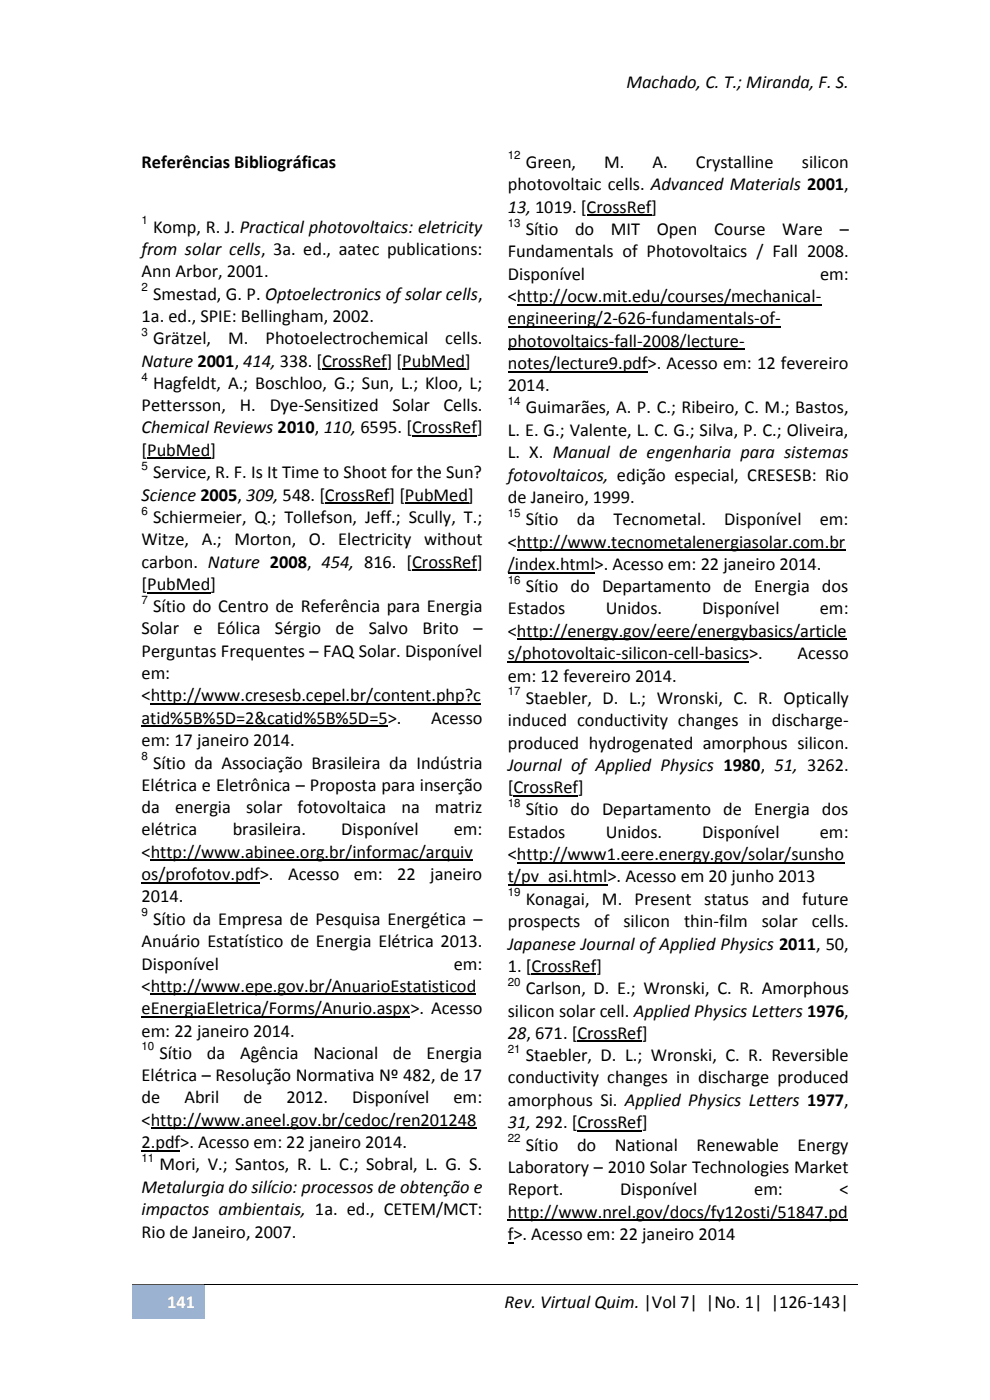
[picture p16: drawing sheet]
<svg xmlns="http://www.w3.org/2000/svg" width="210mm" height="297mm" viewBox="0 0 210 297" stroke-linecap="round" stroke-linejoin="round" font-family="sans-serif">
<defs><g id="words">
<g font-size="3.9">
<text x="132.9" y="18.8">Machado, C. T.; Miranda, F. S.</text>
<text x="30" y="35.6">Referências Bibliográficas</text>
<text x="111.5" y="35.6">Green,</text>
<text x="128.2" y="35.6">M.</text>
<text x="138.4" y="35.6">A.</text>
<text x="147.6" y="35.6">Crystalline</text>
<text x="170.1" y="35.6">silicon</text>
<text x="107.7" y="40.4">photovoltaic cells. Advanced Materials 2001,</text>
<text x="107.7" y="45.1">13,1019. [CrossRef]</text>
<text x="32.5" y="49.3">Komp, R. J. Practical photovoltaics: eletricity</text>
<text x="111.5" y="49.8">Sítio</text>
<text x="122" y="49.8">do</text>
<text x="129.6" y="49.8">MIT</text>
<text x="139.3" y="49.8">Open</text>
<text x="151.5" y="49.8">Course</text>
<text x="165.9" y="49.8">Ware</text>
<text x="178.1" y="49.8">–</text>
<text x="30" y="54.1">from solar cells, 3a. ed., aatec publications:</text>
<text x="30" y="58.8">Ann Arbor, 2001.</text>
<text x="107.7" y="54.6">Fundamentals of Photovoltaics / Fall 2008.</text>
<text x="107.7" y="59.3">Disponível</text>
<text x="174" y="59.3">em:</text>
<text x="32.5" y="63.5">Smestad, G. P. Optoelectronics of solar cells,</text>
<text x="107.7" y="64.1">&lt;http://ocw.mit.edu/courses/mechanical-</text>
<text x="30" y="68.3">1a. ed., SPIE: Bellingham, 2002.</text>
<text x="107.7" y="68.8">engineering/2-626-fundamentals-of-</text>
<text x="30" y="77.8">Nature 2001, 414, 338. [CrossRef] [PubMed]</text>
<text x="32.5" y="73">Grätzel,</text>
<text x="48.4" y="73">M.</text>
<text x="56.3" y="73">Photoelectrochemical</text>
<text x="94.5" y="73">cells.</text>
<text x="107.7" y="73.5">photovoltaics-fall-2008/lecture-</text>
<text x="32.5" y="82.5">Hagfeldt, A.; Boschloo, G.; Sun, L.; Kloo, L;</text>
<text x="107.7" y="78.3">notes/lecture9.pdf&gt;. Acesso em: 12 fevereiro</text>
<text x="107.7" y="83">2014.</text>
<text x="30" y="87.2">Pettersson,</text>
<text x="50.9" y="87.2">H.</text>
<text x="57.2" y="87.2">Dye-Sensitized</text>
<text x="83.2" y="87.2">Solar</text>
<text x="94.1" y="87.2">Cells.</text>
<text x="111.5" y="87.7">Guimarães, A. P. C.; Ribeiro, C. M.; Bastos,</text>
<text x="30" y="92">Chemical Reviews 2010, 110, 6595. [CrossRef]</text>
<text x="107.7" y="92.5">L. E. G.; Valente, L. C. G.; Silva, P. C.; Oliveira,</text>
<text x="30" y="96.7">[PubMed]</text>
<text x="32.5" y="101.4">Service, R. F. Is It Time to Shoot for the Sun?</text>
<text x="107.7" y="97.2">L. X. Manual de engenharia para sistemas</text>
<text x="107.7" y="102">fotovoltaicos, edição especial, CRESESB: Rio</text>
<text x="30" y="106.2">Science 2005, 309, 548. [CrossRef] [PubMed]</text>
<text x="107.7" y="106.7">de Janeiro, 1999.</text>
<text x="32.5" y="110.9">Schiermeier, Q.; Tollefson, Jeff.; Scully, T.;</text>
<text x="111.5" y="111.4">Sítio</text>
<text x="122.4" y="111.4">da</text>
<text x="130.1" y="111.4">Tecnometal.</text>
<text x="153.6" y="111.4">Disponível</text>
<text x="173.9" y="111.4">em:</text>
<text x="30" y="115.7">Witze, A.; Morton, O. Electricity without</text>
<text x="107.7" y="116.2">&lt;http://www.tecnometalenergiasolar.com.br</text>
<text x="30" y="120.4">carbon. Nature 2008, 454, 816. [CrossRef]</text>
<text x="30" y="125.2">[PubMed]</text>
<text x="107.7" y="120.9">/index.html&gt;. Acesso em: 22 janeiro 2014.</text>
<text x="111.5" y="125.7">Sítio do Departamento de Energia dos</text>
<text x="32.5" y="129.9">Sítio do Centro de Referência para Energia</text>
<text x="107.7" y="130.4">Estados</text>
<text x="128.5" y="130.4">Unidos.</text>
<text x="149" y="130.4">Disponível</text>
<text x="173.9" y="130.4">em:</text>
<text x="30" y="134.6">Solar</text>
<text x="41" y="134.6">e</text>
<text x="46" y="134.6">Eólica</text>
<text x="58.3" y="134.6">Sérgio</text>
<text x="71.2" y="134.6">de</text>
<text x="78.2" y="134.6">Salvo</text>
<text x="89.6" y="134.6">Brito</text>
<text x="100.4" y="134.6">–</text>
<text x="107.7" y="135.1">&lt;http://energy.gov/eere/energybasics/article</text>
<text x="30" y="139.3">Perguntas Frequentes – FAQ Solar. Disponível</text>
<text x="107.7" y="139.8">s/photovoltaic-silicon-cell-basics&gt;.</text>
<text x="169.2" y="139.8">Acesso</text>
<text x="30" y="144.1">em:</text>
<text x="30" y="148.8">&lt;http://www.cresesb.cepel.br/content.php?c</text>
<text x="107.7" y="144.6">em: 12 fevereiro 2014.</text>
<text x="111.5" y="149.3">Staebler, D. L.; Wronski, C. R. Optically</text>
<text x="30" y="153.6">atid%5B%5D=2&amp;catid%5B%5D=5&gt;.</text>
<text x="91.5" y="153.6">Acesso</text>
<text x="107.7" y="154.1">induced conductivity changes in discharge-</text>
<text x="30" y="158.3">em: 17 janeiro 2014.</text>
<text x="107.7" y="158.8">produced hydrogenated amorphous silicon.</text>
<text x="30" y="167.8">Elétrica e Eletrônica – Proposta para inserção</text>
<text x="32.5" y="163.1">Sítio da Associação Brasileira da Indústria</text>
<text x="107.7" y="163.6">Journal of Applied Physics 1980, 51, 3262.</text>
<text x="30" y="172.5">da</text>
<text x="37.1" y="172.5">energia</text>
<text x="52.2" y="172.5">solar</text>
<text x="63.1" y="172.5">fotovoltaica</text>
<text x="85.2" y="172.5">na</text>
<text x="92.3" y="172.5">matriz</text>
<text x="107.7" y="168.3">[CrossRef]</text>
<text x="111.5" y="173">Sítio do Departamento de Energia dos</text>
<text x="30" y="177.2">elétrica</text>
<text x="49.4" y="177.2">brasileira.</text>
<text x="72.4" y="177.2">Disponível</text>
<text x="96.3" y="177.2">em:</text>
<text x="107.7" y="177.7">Estados</text>
<text x="128.5" y="177.7">Unidos.</text>
<text x="149" y="177.7">Disponível</text>
<text x="173.9" y="177.7">em:</text>
<text x="30" y="182">&lt;http://www.abinee.org.br/informac/arquiv</text>
<text x="107.7" y="182.5">&lt;http://www1.eere.energy.gov/solar/sunsho</text>
<text x="30" y="186.7">os/profotov.pdf&gt;.</text>
<text x="30" y="191.5">2014.</text>
<text x="61.1" y="186.7">Acesso</text>
<text x="75.1" y="186.7">em:</text>
<text x="84.3" y="186.7">22</text>
<text x="91.3" y="186.7">janeiro</text>
<text x="107.7" y="187.2">t/pv_asi.html&gt;. Acesso em 20 junho 2013</text>
<text x="111.5" y="192">Konagai, M. Present status and future</text>
<text x="32.5" y="196.2">Sítio da Empresa de Pesquisa Energética –</text>
<text x="107.7" y="196.7">prospects</text>
<text x="126" y="196.7">of</text>
<text x="132.3" y="196.7">silicon</text>
<text x="145.1" y="196.7">thin-film</text>
<text x="161.6" y="196.7">solar</text>
<text x="172.2" y="196.7">cells.</text>
<text x="30" y="200.9">Anuário Estatístico de Energia Elétrica 2013.</text>
<text x="107.7" y="201.4">Japanese Journal of Applied Physics 2011, 50,</text>
<text x="30" y="205.7">Disponível</text>
<text x="96.3" y="205.7">em:</text>
<text x="107.7" y="206.2">1. [CrossRef]</text>
<text x="30" y="210.4">&lt;http://www.epe.gov.br/AnuarioEstatisticod</text>
<text x="30" y="215.2">eEnergiaEletrica/Forms/Anurio.aspx&gt;. Acesso</text>
<text x="107.7" y="215.7">silicon solar cell. Applied Physics Letters 1976,</text>
<text x="111.5" y="210.9">Carlson, D. E.; Wronski, C. R. Amorphous</text>
<text x="30" y="219.9">em: 22 janeiro 2014.</text>
<text x="107.7" y="220.4">28, 671. [CrossRef]</text>
<text x="33.8" y="224.6">Sítio</text>
<text x="43.9" y="224.6">da</text>
<text x="50.9" y="224.6">Agência</text>
<text x="66.5" y="224.6">Nacional</text>
<text x="83.4" y="224.6">de</text>
<text x="90.5" y="224.6">Energia</text>
<text x="111.5" y="225.1">Staebler, D. L.; Wronski, C. R. Reversible</text>
<text x="30" y="229.4">Elétrica – Resolução Normativa Nº 482, de 17</text>
<text x="107.7" y="229.9">conductivity changes in discharge produced</text>
<text x="30" y="234.1">de</text>
<text x="30" y="238.8">&lt;http://www.aneel.gov.br/cedoc/ren201248</text>
<text x="39.1" y="234.1">Abril</text>
<text x="51.6" y="234.1">de</text>
<text x="60.7" y="234.1">2012.</text>
<text x="74.7" y="234.1">Disponível</text>
<text x="96.2" y="234.1">em:</text>
<text x="107.7" y="239.3">31,292. [CrossRef]</text>
<text x="107.7" y="234.6">amorphous Si. Applied Physics Letters 1977,</text>
<text x="30" y="243.6">2.pdf&gt;. Acesso em: 22 janeiro 2014.</text>
<text x="111.5" y="244.1">Sítio</text>
<text x="122.4" y="244.1">do</text>
<text x="130.4" y="244.1">National</text>
<text x="147.8" y="244.1">Renewable</text>
<text x="169.2" y="244.1">Energy</text>
<text x="33.8" y="248.3">Mori, V.; Santos, R. L. C.; Sobral, L. G. S.</text>
<text x="107.7" y="248.8">Laboratory – 2010 Solar Technologies Market</text>
<text x="30" y="253.1">Metalurgia do silício: processos de obtenção e</text>
<text x="30" y="257.8">impactos ambientais, 1a. ed., CETEM/MCT:</text>
<text x="107.7" y="253.6">Report.</text>
<text x="131.6" y="253.6">Disponível</text>
<text x="160" y="253.6">em:</text>
<text x="178.1" y="253.6">&lt;</text>
<text x="30" y="262.5">Rio de Janeiro, 2007.</text>
<text x="107.7" y="258.3">http://www.nrel.gov/docs/fy12osti/51847.pd</text>
<text x="107.7" y="263.1">f&gt;. Acesso em: 22 janeiro 2014</text>
<text x="107" y="277.4">Rev. Virtual Quim. |Vol 7| |No. 1| |126-143|</text>
</g>
<text font-size="3.9" fill="#fff" x="35.5" y="277.4">141</text>
<g font-size="2.5">
<text x="107.7" y="33.8">12</text>
<text x="30" y="47.5">1</text>
<text x="107.7" y="48.1">13</text>
<text x="30" y="61.8">2</text>
<text x="30" y="71.3">3</text>
<text x="30" y="80.7">4</text>
<text x="107.7" y="85.9">14</text>
<text x="30" y="99.7">5</text>
<text x="30" y="109.2">6</text>
<text x="107.7" y="109.7">15</text>
<text x="107.7" y="123.9">16</text>
<text x="30" y="128.1">7</text>
<text x="107.7" y="147.5">17</text>
<text x="30" y="161.3">8</text>
<text x="107.7" y="171.2">18</text>
<text x="107.7" y="190.2">19</text>
<text x="30" y="194.4">9</text>
<text x="107.7" y="209.2">20</text>
<text x="30" y="222.8">10</text>
<text x="107.7" y="223.3">21</text>
<text x="107.7" y="242.3">22</text>
<text x="30" y="246.5">11</text>
</g>
</g></defs>
<g fill="#95b3d7">
<path d="M28 272.5h15.4v7.3h-15.4z" fill-rule="evenodd"/>
<path d="M30 273.8h11.4v4.7h-11.4z" fill-rule="evenodd"/>
</g>
<path d="M28 272.4h15.4" fill="none" stroke="#943634" stroke-width=".21"/>
<path d="M28 272.5h15.4v1.3h-15.4z" fill-rule="evenodd" fill="#95b3d7"/>
<path d="M43.4 272.4h.2v.1h-.2z" fill-rule="evenodd" fill="#000"/>
<path d="M43.6 272.4h138.5" fill="none" stroke="#000" stroke-width=".21"/>
<path d="M28 278.5h15.4v1.3h-15.4z" fill-rule="evenodd" fill="#95b3d7"/>
<g fill="none" stroke="#000" stroke-width=".25">
<path d="M124.4 45.6h13.8M68.3 78.3h13.8M85.3 78.3h13.4M107.7 69.3h57.9M107.7 74.1h50.3M107.7 78.8h29.7M109.7 64.6h64.5M31.2 97.3h13.4M87.4 92.5h13.8M68.9 106.7h13.8M85.9 106.7h13.4M109.7 116.7h69.7"/>
<path d="M31.2 125.7h13.4M87.4 121h13.8M107.7 121.5h18.4M109.7 135.7h69.9M30 154.1h52.3M32 149.4h70M107.7 140.4h51.2M108.9 168.8h13.8M30 187.3h25.1M32 182.5h68.3M107.7 187.8h21.1M109.7 183h69.4"/>
<path d="M30 215.7h57.1M32 211h69M112.8 206.7h13.7M32 239.4h69.1M122.5 220.9h13.7M122.5 239.9h13.7M30 244.1h8.2M107.7 258.9h72.2"/>
</g>
<path d="M107.7 263.5h1.2v.2h-1.2z" fill-rule="evenodd" fill="#000"/>
<use href="#words"/>
</svg>
